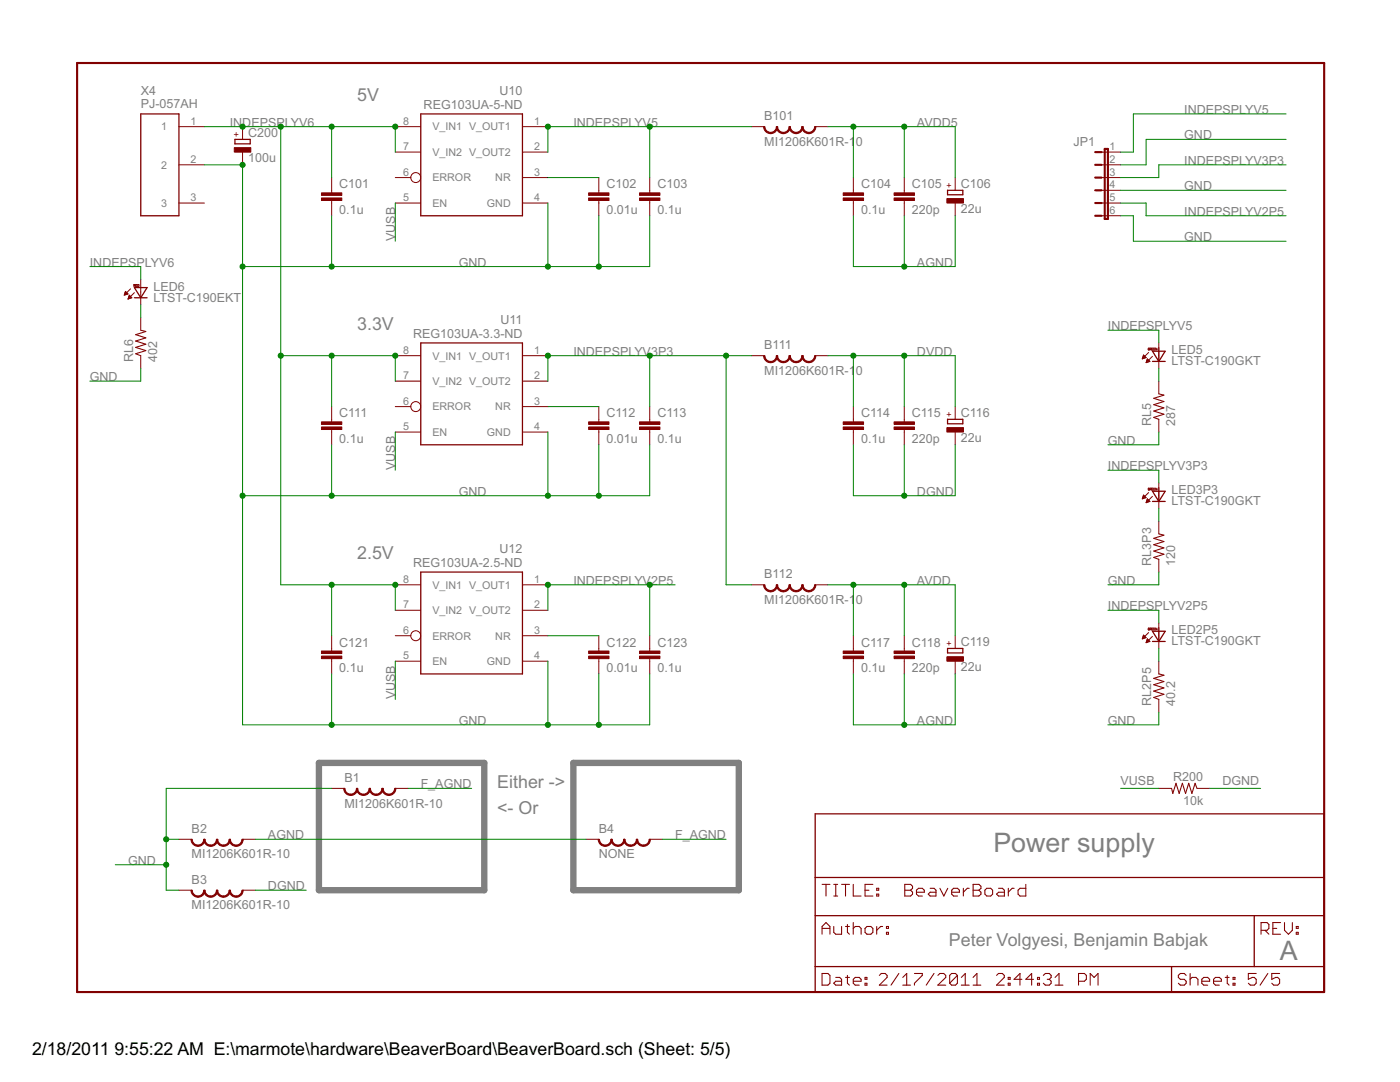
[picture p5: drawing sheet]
<svg xmlns="http://www.w3.org/2000/svg" width="279mm" height="216mm" viewBox="0 0 279 216" stroke-linecap="round" stroke-linejoin="round" font-family="sans-serif">
<defs><g id="words">
<g font-size="6" fill="#808080">
<text x="198.2" y="170">Power supply</text>
<text x="255.4" y="191.6">A</text>
</g>
<g font-size="4" fill="#808080">
<text x="71.3" y="20.2">5V</text>
<text x="71.3" y="65.9">3.3V</text>
<text x="71.3" y="111.6">2.5V</text>
<text x="99.2" y="157.3">Either -&gt;</text>
<text x="99.2" y="162.4">&lt;- Or</text>
<text x="189.4" y="188.8">Peter Volgyesi, Benjamin Babjak</text>
</g>
<g font-size="4">
<text x="6.4" y="210.6">2/18/2011</text>
<text x="22.8" y="210.6">9:55:22 AM E:\marmote\hardware\BeaverBoard\BeaverBoard.sch (Sheet: 5/5)</text>
</g>
<g font-size="2.8" fill="#808080">
<text x="28.1" y="21.5">PJ-057AH</text>
<text x="28.1" y="18.9">X4</text>
<text x="84.5" y="21.7">REG103UA-5-ND</text>
<text x="99.7" y="18.9">U10</text>
<text x="152.5" y="24">B101</text>
<text x="236.3" y="22.7">INDEPSPLYV5</text>
<text x="45.9" y="25.3">INDEPSPLYV6</text>
<text x="49.5" y="27.3">C200</text>
<text x="114.4" y="25.3">INDEPSPLYV5</text>
<text x="152.5" y="29.1">MI1206K601R-1</text>
<text x="170.8" y="29.1">0</text>
<text x="183" y="25.3">AVDD5</text>
<text x="214.2" y="29.1">JP1</text>
<text x="236.3" y="27.8">GND</text>
<text x="49.5" y="32.4">100u</text>
<text x="236.3" y="32.9">INDEPSPLYV3P3</text>
<text x="67.7" y="37.6">C101</text>
<text x="121" y="37.6">C102</text>
<text x="131.2" y="37.6">C103</text>
<text x="171.8" y="37.6">C104</text>
<text x="182" y="37.6">C105</text>
<text x="191.8" y="37.5">C106</text>
<text x="236.3" y="38">GND</text>
<text x="67.7" y="42.7">0.1u</text>
<text x="121" y="42.7">0.01u</text>
<text x="131.2" y="42.7">0.1u</text>
<text x="171.8" y="42.7">0.1u</text>
<text x="182" y="42.7">220p</text>
<text x="191.8" y="42.6">22u</text>
<text x="236.3" y="43">INDEPSPLYV2P5</text>
<text x="17.9" y="53.2">INDEPSP</text>
<text x="28.9" y="53.2">LYV6</text>
<text x="78.9" y="48.1" transform="rotate(-90 78.9 48.1)">VUSB</text>
<text x="91.6" y="53.2">GND</text>
<text x="183" y="53.2">AGND</text>
<text x="236.3" y="48.1">GND</text>
<text x="30.6" y="58">LED6</text>
<text x="30.6" y="60.2">LTST-C190EKT</text>
<text x="99.9" y="64.6">U11</text>
<text x="221.1" y="65.9">INDEPSP</text>
<text x="232.1" y="65.9">LYV5</text>
<text x="82.5" y="67.4">REG103UA-3.3-ND</text>
<text x="114.4" y="71">INDEPSPLYV</text>
<text x="129.9" y="71">3P3</text>
<text x="152.5" y="69.7">B111</text>
<text x="183" y="71">DVDD</text>
<text x="233.8" y="70.7">LED5</text>
<text x="17.9" y="76.1">GND</text>
<text x="26.6" y="72.2" transform="rotate(-90 26.6 72.2)">RL6</text>
<text x="31.4" y="72.2" transform="rotate(-90 31.4 72.2)">402</text>
<text x="152.5" y="74.8">MI1206K601R-1</text>
<text x="170.8" y="74.8">0</text>
<text x="233.8" y="72.9">LTST-C190GKT</text>
<text x="67.7" y="83.3">C111</text>
<text x="121" y="83.3">C112</text>
<text x="131.2" y="83.3">C113</text>
<text x="171.8" y="83.3">C114</text>
<text x="182" y="83.3">C115</text>
<text x="191.8" y="83.2">C116</text>
<text x="67.7" y="88.4">0.1u</text>
<text x="121" y="88.4">0.01u</text>
<text x="131.2" y="88.4">0.1u</text>
<text x="171.8" y="88.4">0.1u</text>
<text x="182" y="88.4">220p</text>
<text x="191.8" y="88.3">22u</text>
<text x="221.1" y="88.8">GND</text>
<text x="229.8" y="84.9" transform="rotate(-90 229.8 84.9)">RL5</text>
<text x="234.6" y="84.9" transform="rotate(-90 234.6 84.9)">287</text>
<text x="78.9" y="93.8" transform="rotate(-90 78.9 93.8)">VUSB</text>
<text x="221.1" y="93.8">INDEPSP</text>
<text x="232.1" y="93.8">LYV3P3</text>
<text x="91.6" y="98.9">GND</text>
<text x="183" y="98.9">DGND</text>
<text x="233.8" y="100.8">LTST-C190GKT</text>
<text x="233.8" y="98.7">LED3P3</text>
<text x="82.5" y="113.1">REG103UA-2.5-ND</text>
<text x="99.7" y="110.3">U12</text>
<text x="229.8" y="112.9" transform="rotate(-90 229.8 112.9)">RL3P3</text>
<text x="234.6" y="112.9" transform="rotate(-90 234.6 112.9)">120</text>
<text x="114.4" y="116.7">INDEPSPLYV2P5</text>
<text x="152.5" y="115.4">B112</text>
<text x="183" y="116.7">AVDD</text>
<text x="221.1" y="116.7">GND</text>
<text x="152.5" y="120.5">MI1206K601R-1</text>
<text x="170.8" y="120.5">0</text>
<text x="221.1" y="121.8">INDEPSPLYV2P5</text>
<text x="67.7" y="129">C121</text>
<text x="121" y="129">C122</text>
<text x="131.2" y="129">C123</text>
<text x="171.8" y="129">C117</text>
<text x="182" y="129">C118</text>
<text x="191.8" y="128.9">C119</text>
<text x="233.8" y="128.8">LTST-C190GKT</text>
<text x="233.8" y="126.6">LED2P5</text>
<text x="67.7" y="134.1">0.1u</text>
<text x="121" y="134.1">0.01u</text>
<text x="131.2" y="134.1">0.1u</text>
<text x="171.8" y="134.1">0.1u</text>
<text x="182" y="134.1">220p</text>
<text x="191.8" y="134">22u</text>
<text x="78.9" y="139.5" transform="rotate(-90 78.9 139.5)">VUSB</text>
<text x="229.8" y="140.8" transform="rotate(-90 229.8 140.8)">RL2P5</text>
<text x="234.6" y="140.8" transform="rotate(-90 234.6 140.8)">40.2</text>
<text x="91.6" y="144.6">GND</text>
<text x="183" y="144.6">AGND</text>
<text x="221.1" y="144.6">GND</text>
<text x="234.2" y="155.8">R200</text>
<text x="68.7" y="161.1">MI1206K601R-10</text>
<text x="68.7" y="156">B1</text>
<text x="84" y="157.3">F_AGND</text>
<text x="223.6" y="156.6">VUSB</text>
<text x="236.1" y="160.6">10k</text>
<text x="244" y="156.6">DGND</text>
<text x="38.2" y="166.2">B2</text>
<text x="53.5" y="167.5">AGND</text>
<text x="119.5" y="166.2">B4</text>
<text x="134.8" y="167.5">F_AGND</text>
<text x="25.5" y="172.6">GND</text>
<text x="38.2" y="171.3">MI1206K601R-10</text>
<text x="119.5" y="171.3">NONE</text>
<text x="38.2" y="176.4">B3</text>
<text x="53.5" y="177.6">DGND</text>
<text x="38.2" y="181.4">MI1206K601R-10</text>
</g>
<g font-size="2.4" fill="#808080">
<text x="32.2" y="26">1</text>
<text x="38" y="24.9">1</text>
<text x="80.4" y="30">7</text>
<text x="80.4" y="24.9">8</text>
<text x="86.3" y="26">V_IN1 V_OUT1</text>
<text x="106.6" y="24.9">1</text>
<text x="106.6" y="30">2</text>
<text x="221.5" y="30">1</text>
<text x="32.2" y="33.6">2</text>
<text x="38" y="32.5">2</text>
<text x="80.4" y="35.1">6</text>
<text x="86.3" y="31.1">V_IN2 V_OUT2</text>
<text x="106.6" y="35.1">3</text>
<text x="221.5" y="32.5">2</text>
<text x="221.5" y="35.1">3</text>
<text x="32.2" y="41.3">3</text>
<text x="38" y="40.1">3</text>
<text x="80.4" y="40.1">5</text>
<text x="86.3" y="41.3">EN</text>
<text x="86.3" y="36.2">ERROR</text>
<text x="97.2" y="41.3">GND</text>
<text x="98.8" y="36.2">NR</text>
<text x="106.6" y="40.1">4</text>
<text x="221.5" y="37.6">4</text>
<text x="221.5" y="40.1">5</text>
<text x="221.5" y="42.7">6</text>
<text x="80.4" y="70.6">8</text>
<text x="86.3" y="71.7">V_IN1 V_OUT1</text>
<text x="106.6" y="70.6">1</text>
<text x="80.4" y="75.7">7</text>
<text x="86.3" y="76.8">V_IN2 V_OUT2</text>
<text x="106.6" y="75.7">2</text>
<text x="80.4" y="80.8">6</text>
<text x="86.3" y="81.9">ERROR</text>
<text x="98.8" y="81.9">NR</text>
<text x="106.6" y="80.8">3</text>
<text x="80.4" y="85.9">5</text>
<text x="86.3" y="87">EN</text>
<text x="97.2" y="87">GND</text>
<text x="106.6" y="85.9">4</text>
<text x="80.4" y="116.3">8</text>
<text x="86.3" y="117.5">V_IN1 V_OUT1</text>
<text x="106.6" y="116.3">1</text>
<text x="80.4" y="121.4">7</text>
<text x="86.3" y="122.5">V_IN2 V_OUT2</text>
<text x="106.6" y="121.4">2</text>
<text x="80.4" y="131.6">5</text>
<text x="80.4" y="126.5">6</text>
<text x="86.3" y="127.6">ERROR</text>
<text x="98.8" y="127.6">NR</text>
<text x="106.6" y="126.5">3</text>
<text x="106.6" y="131.6">4</text>
<text x="86.3" y="132.7">EN</text>
<text x="97.2" y="132.7">GND</text>
</g>
<g font-size="2" fill="#800000">
<text x="47.8" y="27.4" transform="rotate(-90 47.8 27.4)">+</text>
<text x="190" y="37.6" transform="rotate(-90 190 37.6)">+</text>
<text x="190" y="83.3" transform="rotate(-90 190 83.3)">+</text>
<text x="190" y="129" transform="rotate(-90 190 129)">+</text>
</g>
</g></defs>
<g fill="#808080" stroke="#808080" stroke-width="1.3">
<path d="M63.6 152.2v25.4z"/>
<path d="M63.6 177.6h33z"/>
<path d="M96.6 152.2v25.4z"/>
<path d="M63.6 152.2h33z"/>
<path d="M114.4 152.2v25.4z"/>
<path d="M114.4 177.6h33z"/>
<path d="M147.4 152.2v25.4z"/>
<path d="M114.4 152.2h33z"/>
</g>
<g fill="#800000" stroke="#800000" stroke-width=".42">
<path d="M15.4 12.6h248.9z"/>
<path d="M264.3 12.6v185.4z"/>
<path d="M15.4 12.6v185.4z"/>
<path d="M15.4 198h248.9z"/>
<path d="M218.6 35.4h1.2z"/>
<path d="M218.6 32.9h1.2z"/>
<path d="M218.6 30.4h1.2z"/>
<path d="M221.1 29.7v14z"/>
<path d="M220.5 43.7h.6z"/>
<path d="M220.5 29.7v14z"/>
<path d="M220.5 29.7h.6z"/>
<path d="M218.6 38h1.2z"/>
<path d="M218.6 40.5h1.2z"/>
<path d="M218.6 43.1h1.2z"/>
</g>
<g fill="#800000" stroke="#800000" stroke-width=".25">
<path d="M162.7 198h71.1z"/>
<path d="M250.3 182.7h14z"/>
<path d="M162.7 192.9v5.1z"/>
<path d="M162.7 192.9h71.1z"/>
<path d="M162.7 182.7v10.2z"/>
<path d="M264.3 182.7v10.2z"/>
<path d="M233.8 192.9v5.1z"/>
<path d="M233.8 192.9h16.5z"/>
<path d="M233.8 198h30.5z"/>
<path d="M250.3 182.7v10.2z"/>
<path d="M162.7 182.7h87.6z"/>
<path d="M250.3 192.9h14z"/>
<path d="M264.3 192.9v5.1z"/>
<path d="M162.7 175.1v7.6z"/>
<path d="M162.7 162.4h101.6z"/>
<path d="M264.3 162.4v12.7z"/>
<path d="M162.7 175.1h101.6z"/>
<path d="M162.7 162.4v12.7z"/>
<path d="M264.3 175.1v7.6z"/>
<path d="M189.1 130.3h3.1z"/>
<path d="M192.2 129.4v.9z"/>
<path d="M189.1 129.4v.9z"/>
<path d="M189.1 129.4h3.1z"/>
<path d="M189.1 38.9h3.1z"/>
<path d="M192.2 38v.9z"/>
<path d="M189.1 38v.9z"/>
<path d="M189.1 38h3.1z"/>
<path d="M35.7 22.7v20.4z"/>
<path d="M28.1 22.7h7.6z"/>
<path d="M28.1 22.7v20.4z"/>
<path d="M28.1 43.1h7.6z"/>
<path d="M46.9 28.7h3z"/>
<path d="M49.9 27.8v.9z"/>
<path d="M46.9 27.8v.9z"/>
<path d="M46.9 27.8h3z"/>
<path d="M84 22.7h20.3z"/>
<path d="M84 22.7v20.4z"/>
<path d="M84 43.1h20.3z"/>
<path d="M104.3 22.7v20.4z"/>
<path d="M84 114.2h20.3z"/>
<path d="M84 114.2v20.3z"/>
<path d="M84 134.5h20.3z"/>
<path d="M104.3 114.2v20.3z"/>
<path d="M84 68.4h20.3z"/>
<path d="M84 68.4v20.4z"/>
<path d="M84 88.8h20.3z"/>
<path d="M104.3 68.4v20.4z"/>
<path d="M189.1 84.6h3.1z"/>
<path d="M192.2 83.7v.9z"/>
<path d="M189.1 83.7v.9z"/>
<path d="M189.1 83.7h3.1z"/>
<path d="M232.5 126l-1.2 2z"/>
<path d="M230 126l1.3 2z"/>
<path d="M231.3 128h1.2z"/>
<path d="M230 128h1.3z"/>
<path d="M230 126h2.5z"/>
<path d="M232.5 98l-1.2 2.1z"/>
<path d="M230 98l1.3 2.1z"/>
<path d="M231.3 100.1h1.2z"/>
<path d="M230 100.1h1.3z"/>
<path d="M230 98h2.5z"/>
<path d="M232.5 70.1l-1.2 2z"/>
<path d="M230 70.1l1.3 2z"/>
<path d="M231.3 72.1h1.2z"/>
<path d="M230 72.1h1.3z"/>
<path d="M230 70.1h2.5z"/>
<path d="M29.4 57.4l-1.3 2z"/>
<path d="M26.8 57.4l1.3 2z"/>
<path d="M28.1 59.4h1.3z"/>
<path d="M26.8 59.4h1.3z"/>
<path d="M26.8 57.4h2.6z"/>
</g>
<g fill="#800000" stroke="#800000" stroke-width=".21">
<path d="M164.1 194.2v2.4z"/>
<path d="M164.1 196.6h1.1z"/>
<path d="M165.2 196.6l.4-.4z"/>
<path d="M165.6 194.6v1.6z"/>
<path d="M165.2 194.2l.4 .4z"/>
<path d="M164.1 194.2h1.1z"/>
<path d="M166.8 195h.8z"/>
<path d="M167.6 195l.4 .4z"/>
<path d="M168 195.4v1.2z"/>
<path d="M166.8 196.6h1.2z"/>
<path d="M166.4 196.2l.4 .4z"/>
<path d="M166.4 196.2l.4-.4z"/>
<path d="M166.8 195.8h1.2z"/>
<path d="M169.1 194.6v1.6z"/>
<path d="M169.1 196.2l.4 .4z"/>
<path d="M168.7 195h.8z"/>
<path d="M170.7 196.6h.8z"/>
<path d="M170.3 196.2l.4 .4z"/>
<path d="M170.3 195.4v.8z"/>
<path d="M170.3 195.4l.4-.4z"/>
<path d="M170.7 195h.8z"/>
<path d="M171.5 195l.4 .4z"/>
<path d="M171.9 195.4v.4z"/>
<path d="M170.3 195.8h1.6z"/>
<path d="M172.6 195h.4z"/>
<path d="M173 195v.4z"/>
<path d="M172.6 195.4h.4z"/>
<path d="M172.6 195v.4z"/>
<path d="M172.6 196.2h.4z"/>
<path d="M173 196.2v.4z"/>
<path d="M172.6 196.6h.4z"/>
<path d="M172.6 196.2v.4z"/>
<path d="M175.5 196.6h1.5z"/>
<path d="M175.5 196.6l1.5-1.6z"/>
<path d="M177 194.6v.4z"/>
<path d="M176.7 194.2l.3 .4z"/>
<path d="M175.9 194.2h.8z"/>
<path d="M175.9 194.2l-.4 .4z"/>
<path d="M179.4 194.2l-1.6 2.4z"/>
<path d="M180.2 195l.8-.8z"/>
<path d="M181 194.2v2.4z"/>
<path d="M180.2 196.6h1.5z"/>
<path d="M182.5 194.2h1.6z"/>
<path d="M184.1 194.2v.4z"/>
<path d="M184.1 194.6l-1.6 1.6z"/>
<path d="M182.5 196.2v.4z"/>
<path d="M186.4 194.2l-1.6 2.4z"/>
<path d="M187.2 196.6h1.5z"/>
<path d="M187.2 196.6l1.5-1.6z"/>
<path d="M188.7 194.6v.4z"/>
<path d="M188.3 194.2l.4 .4z"/>
<path d="M187.6 194.2h.7z"/>
<path d="M187.2 194.6l.4-.4z"/>
<path d="M189.5 194.6v1.6z"/>
<path d="M189.9 194.2l-.4 .4z"/>
<path d="M189.9 194.2h.8z"/>
<path d="M190.7 194.2l.4 .4z"/>
<path d="M191.1 194.6v1.6z"/>
<path d="M191.1 196.2l-.4 .4z"/>
<path d="M189.9 196.6h.8z"/>
<path d="M189.5 196.2l.4 .4z"/>
<path d="M191.1 194.6l-1.6 1.6z"/>
<path d="M191.9 195l.7-.8z"/>
<path d="M192.6 194.2v2.4z"/>
<path d="M191.9 196.6h1.5z"/>
<path d="M195 194.2l-.8 .8z"/>
<path d="M195 194.2v2.4z"/>
<path d="M194.2 196.6h1.5z"/>
<path d="M198.9 196.6h1.5z"/>
<path d="M198.9 196.6l1.5-1.6z"/>
<path d="M200.4 194.6v.4z"/>
<path d="M200 194.2l.4 .4z"/>
<path d="M199.3 194.2h.7z"/>
<path d="M199.3 194.2l-.4 .4z"/>
<path d="M201.2 195h.4z"/>
<path d="M201.6 195v.4z"/>
<path d="M201.2 195.4h.4z"/>
<path d="M201.2 195v.4z"/>
<path d="M201.2 196.2h.4z"/>
<path d="M201.6 196.2v.4z"/>
<path d="M201.2 196.6h.4z"/>
<path d="M201.2 196.2v.4z"/>
<path d="M203.6 194.2v2.4z"/>
<path d="M202.4 195.4l1.2-1.2z"/>
<path d="M202.4 195.4h1.5z"/>
<path d="M205.9 194.2v2.4z"/>
<path d="M205.9 194.2l-1.2 1.2z"/>
<path d="M204.7 195.4h1.6z"/>
<path d="M207.1 195h.4z"/>
<path d="M207.5 195v.4z"/>
<path d="M207.1 195.4h.4z"/>
<path d="M207.1 195v.4z"/>
<path d="M207.1 196.2h.4z"/>
<path d="M207.5 196.2v.4z"/>
<path d="M207.1 196.6h.4z"/>
<path d="M207.1 196.2v.4z"/>
<path d="M208.2 194.6l.4-.4z"/>
<path d="M208.6 194.2h.8z"/>
<path d="M209.4 194.2l.4 .4z"/>
<path d="M209.8 194.6v.4z"/>
<path d="M209.8 195l-.4 .4z"/>
<path d="M209 195.4h.4z"/>
<path d="M209.4 195.4l.4 .4z"/>
<path d="M209.8 195.8v.4z"/>
<path d="M209.8 196.2l-.4 .4z"/>
<path d="M208.6 196.6h.8z"/>
<path d="M208.2 196.2l.4 .4z"/>
<path d="M210.6 195l.7-.8z"/>
<path d="M211.3 194.2v2.4z"/>
<path d="M210.6 196.6h1.5z"/>
<path d="M215.2 194.2v2.4z"/>
<path d="M215.2 194.2h1.2z"/>
<path d="M216.4 194.2l.4 .4z"/>
<path d="M216.8 194.6v.8z"/>
<path d="M216.4 195.8l.4-.4z"/>
<path d="M215.2 195.8h1.2z"/>
<path d="M217.6 194.2v2.4z"/>
<path d="M217.6 194.2l.8 .8z"/>
<path d="M218.4 195l.7-.8z"/>
<path d="M219.1 194.2v2.4z"/>
<path d="M236.3 194.2l.4 .4z"/>
<path d="M235.6 194.2h.7z"/>
<path d="M235.2 194.6l.4-.4z"/>
<path d="M235.2 194.6v.4z"/>
<path d="M235.2 195l.4 .4z"/>
<path d="M235.6 195.4h.7z"/>
<path d="M236.3 195.4l.4 .4z"/>
<path d="M236.7 195.8v.4z"/>
<path d="M236.7 196.2l-.4 .4z"/>
<path d="M235.6 196.6h.7z"/>
<path d="M235.2 196.2l.4 .4z"/>
<path d="M237.5 194.2v2.4z"/>
<path d="M237.5 195.4l.4-.4z"/>
<path d="M237.9 195h.8z"/>
<path d="M238.7 195l.4 .4z"/>
<path d="M239.1 195.4v1.2z"/>
<path d="M240.2 196.6h.8z"/>
<path d="M239.8 196.2l.4 .4z"/>
<path d="M239.8 195.4v.8z"/>
<path d="M239.8 195.4l.4-.4z"/>
<path d="M240.2 195h.8z"/>
<path d="M241 195l.4 .4z"/>
<path d="M241.4 195.4v.4z"/>
<path d="M239.8 195.8h1.6z"/>
<path d="M242.6 196.6h.8z"/>
<path d="M242.2 196.2l.4 .4z"/>
<path d="M242.2 195.4v.8z"/>
<path d="M242.2 195.4l.4-.4z"/>
<path d="M242.6 195h.8z"/>
<path d="M243.4 195l.4 .4z"/>
<path d="M243.8 195.4v.4z"/>
<path d="M242.2 195.8h1.6z"/>
<path d="M244.9 194.6v1.6z"/>
<path d="M244.9 196.2l.4 .4z"/>
<path d="M244.5 195h.8z"/>
<path d="M246.1 195h.4z"/>
<path d="M246.5 195v.4z"/>
<path d="M246.1 195.4h.4z"/>
<path d="M246.1 195v.4z"/>
<path d="M246.1 196.2h.4z"/>
<path d="M246.5 196.2v.4z"/>
<path d="M246.1 196.6h.4z"/>
<path d="M246.1 196.2v.4z"/>
<path d="M249.1 194.2h1.6z"/>
<path d="M249.1 194.2v1.2z"/>
<path d="M249.1 195.4l.8-.4z"/>
<path d="M249.9 195h.4z"/>
<path d="M250.3 195l.4 .4z"/>
<path d="M250.7 195.4v.8z"/>
<path d="M250.7 196.2l-.4 .4z"/>
<path d="M249.5 196.6h.8z"/>
<path d="M249.1 196.2l.4 .4z"/>
<path d="M253 194.2l-1.5 2.4z"/>
<path d="M253.8 194.2h1.6z"/>
<path d="M253.8 194.2v1.2z"/>
<path d="M253.8 195.4l.8-.4z"/>
<path d="M254.6 195h.4z"/>
<path d="M255 195l.4 .4z"/>
<path d="M255.4 195.4v.8z"/>
<path d="M255.4 196.2l-.4 .4z"/>
<path d="M254.2 196.6h.8z"/>
<path d="M253.8 196.2l.4 .4z"/>
<path d="M251.7 184.1v2.3z"/>
<path d="M251.7 184.1h1.2z"/>
<path d="M252.9 184.1l.3 .4z"/>
<path d="M253.2 184.5v.8z"/>
<path d="M252.9 185.6l.3-.3z"/>
<path d="M251.7 185.6h1.2z"/>
<path d="M252.5 185.6l.7 .8z"/>
<path d="M254 184.1h1.6z"/>
<path d="M254 184.1v2.3z"/>
<path d="M254 186.4h1.6z"/>
<path d="M254 185.3h.8z"/>
<path d="M256.3 184.1v1.5z"/>
<path d="M256.3 185.6l.8 .8z"/>
<path d="M257.1 186.4l.8-.8z"/>
<path d="M257.9 184.1v1.5z"/>
<path d="M258.7 184.9h.4z"/>
<path d="M259.1 184.9v.4z"/>
<path d="M258.7 185.3h.4z"/>
<path d="M258.7 184.9v.4z"/>
<path d="M258.7 186h.4z"/>
<path d="M259.1 186v.4z"/>
<path d="M258.7 186.4h.4z"/>
<path d="M258.7 186v.4z"/>
<path d="M164.8 176.5v2.3z"/>
<path d="M164.1 176.5h1.5z"/>
<path d="M166.4 178.8h.8z"/>
<path d="M166.8 176.5v2.3z"/>
<path d="M166.4 176.5h.8z"/>
<path d="M168.7 176.5v2.3z"/>
<path d="M168 176.5h1.5z"/>
<path d="M170.3 176.5v2.3z"/>
<path d="M170.3 178.8h1.6z"/>
<path d="M172.6 176.5h1.6z"/>
<path d="M172.6 176.5v2.3z"/>
<path d="M172.6 178.8h1.6z"/>
<path d="M172.6 177.6h.8z"/>
<path d="M175 177.2h.4z"/>
<path d="M175.4 177.2v.4z"/>
<path d="M175 177.6h.4z"/>
<path d="M175 177.2v.4z"/>
<path d="M175 178.4h.4z"/>
<path d="M175.4 178.4v.4z"/>
<path d="M175 178.8h.4z"/>
<path d="M175 178.4v.4z"/>
<path d="M164.1 184.9v1.5z"/>
<path d="M164.1 184.9l.7-.8z"/>
<path d="M164.8 184.1l.8 .8z"/>
<path d="M165.6 184.9v1.5z"/>
<path d="M164.1 185.3h1.5z"/>
<path d="M166.4 184.9v1.1z"/>
<path d="M166.4 186l.4 .4z"/>
<path d="M166.8 186.4h1.2z"/>
<path d="M168 184.9v1.5z"/>
<path d="M169.1 184.5v1.5z"/>
<path d="M169.1 186l.4 .4z"/>
<path d="M168.7 184.9h.8z"/>
<path d="M170.3 184.1v2.3z"/>
<path d="M170.3 185.3l.4-.4z"/>
<path d="M170.7 184.9h.8z"/>
<path d="M171.5 184.9l.4 .4z"/>
<path d="M171.9 185.3v1.1z"/>
<path d="M173 186.4h.8z"/>
<path d="M173.8 186.4l.4-.4z"/>
<path d="M174.2 185.3v.7z"/>
<path d="M173.8 184.9l.4 .4z"/>
<path d="M173 184.9h.8z"/>
<path d="M173 184.9l-.4 .4z"/>
<path d="M172.6 185.3v.7z"/>
<path d="M172.6 186l.4 .4z"/>
<path d="M175 184.9v1.5z"/>
<path d="M175 185.6l.7-.7z"/>
<path d="M175.7 184.9h.4z"/>
<path d="M176.9 184.9h.4z"/>
<path d="M177.3 184.9v.4z"/>
<path d="M176.9 185.3h.4z"/>
<path d="M176.9 184.9v.4z"/>
<path d="M176.9 186h.4z"/>
<path d="M177.3 186v.4z"/>
<path d="M176.9 186.4h.4z"/>
<path d="M176.9 186v.4z"/>
<path d="M180.6 176.5v2.3z"/>
<path d="M180.6 176.5h1.1z"/>
<path d="M181.7 176.5l.4 .3z"/>
<path d="M182.1 176.8v.4z"/>
<path d="M182.1 177.2l-.4 .4z"/>
<path d="M181.7 177.6l.4 .4z"/>
<path d="M182.1 178v.4z"/>
<path d="M182.1 178.4l-.4 .4z"/>
<path d="M180.6 178.8h1.1z"/>
<path d="M180.6 177.6h1.1z"/>
<path d="M183.3 178.8h.8z"/>
<path d="M182.9 178.4l.4 .4z"/>
<path d="M182.9 177.6v.8z"/>
<path d="M182.9 177.6l.4-.4z"/>
<path d="M183.3 177.2h.8z"/>
<path d="M184.1 177.2l.4 .4z"/>
<path d="M184.5 177.6v.4z"/>
<path d="M182.9 178h1.6z"/>
<path d="M185.6 177.2h.8z"/>
<path d="M186.4 177.2l.4 .4z"/>
<path d="M186.8 177.6v1.2z"/>
<path d="M185.6 178.8h1.2z"/>
<path d="M185.3 178.4l.3 .4z"/>
<path d="M185.3 178.4l.3-.4z"/>
<path d="M185.6 178h1.2z"/>
<path d="M187.6 177.2l.8 1.6z"/>
<path d="M189.1 177.2l-.7 1.6z"/>
<path d="M190.3 178.8h.8z"/>
<path d="M189.9 178.4l.4 .4z"/>
<path d="M189.9 177.6v.8z"/>
<path d="M189.9 177.6l.4-.4z"/>
<path d="M190.3 177.2h.8z"/>
<path d="M191.1 177.2l.4 .4z"/>
<path d="M191.5 177.6v.4z"/>
<path d="M189.9 178h1.6z"/>
<path d="M192.3 177.2v1.6z"/>
<path d="M192.3 178l.7-.8z"/>
<path d="M193 177.2h.4z"/>
<path d="M194.2 176.5v2.3z"/>
<path d="M194.2 176.5h1.2z"/>
<path d="M195.4 176.5l.4 .3z"/>
<path d="M195.8 176.8v.4z"/>
<path d="M195.4 177.6l.4-.4z"/>
<path d="M195.4 177.6l.4 .4z"/>
<path d="M195.8 178v.4z"/>
<path d="M195.4 178.8l.4-.4z"/>
<path d="M194.2 178.8h1.2z"/>
<path d="M194.2 177.6h1.2z"/>
<path d="M196.9 178.8h.8z"/>
<path d="M197.7 178.8l.4-.4z"/>
<path d="M198.1 177.6v.8z"/>
<path d="M197.7 177.2l.4 .4z"/>
<path d="M196.9 177.2h.8z"/>
<path d="M196.9 177.2l-.3 .4z"/>
<path d="M196.6 177.6v.8z"/>
<path d="M196.6 178.4l.3 .4z"/>
<path d="M199.3 177.2h.7z"/>
<path d="M200 177.2l.4 .4z"/>
<path d="M200.4 177.6v1.2z"/>
<path d="M199.3 178.8h1.1z"/>
<path d="M198.9 178.4l.4 .4z"/>
<path d="M198.9 178.4l.4-.4z"/>
<path d="M199.3 178h1.1z"/>
<path d="M201.2 177.2v1.6z"/>
<path d="M202 177.2l-.8 .8z"/>
<path d="M202 177.2h.4z"/>
<path d="M204.7 176.5v2.3z"/>
<path d="M203.6 178.8h1.1z"/>
<path d="M203.2 178.4l.4 .4z"/>
<path d="M203.2 177.6v.8z"/>
<path d="M203.2 177.6l.4-.4z"/>
<path d="M203.6 177.2h1.1z"/>
<path d="M238.5 156.3l.4 1z"/>
<path d="M238.5 156.3l-.6 2z"/>
<path d="M237.2 156.3l.7 2z"/>
<path d="M237.2 156.3l-.6 2z"/>
<path d="M236 156.3l.6 2z"/>
<path d="M236 156.3l-.7 2z"/>
<path d="M234.7 156.3l.6 2z"/>
<path d="M234.7 156.3l-.6 2z"/>
<path d="M233.8 157.3l.3 1z"/>
<path d="M230.3 139.2l1 .4z"/>
<path d="M230.3 139.2l2-.7z"/>
<path d="M230.3 137.9l2 .6z"/>
<path d="M230.3 137.9l2-.6z"/>
<path d="M230.3 136.6l2 .7z"/>
<path d="M230.3 136.6l2-.6z"/>
<path d="M230.3 135.4l2 .6z"/>
<path d="M230.3 135.4l2-.7z"/>
<path d="M231.3 134.5l1 .2z"/>
<path d="M230.3 111.2l1 .4z"/>
<path d="M230.3 111.2l2-.6z"/>
<path d="M230.3 110l2 .6z"/>
<path d="M230.3 110l2-.7z"/>
<path d="M230.3 108.7l2 .6z"/>
<path d="M230.3 108.7l2-.6z"/>
<path d="M230.3 107.4l2 .7z"/>
<path d="M230.3 107.4l2-.6z"/>
<path d="M231.3 106.5l1 .3z"/>
<path d="M230.3 83.3l1 .4z"/>
<path d="M230.3 83.3l2-.6z"/>
<path d="M230.3 82l2 .7z"/>
<path d="M230.3 82l2-.6z"/>
<path d="M230.3 80.8l2 .6z"/>
<path d="M230.3 80.8l2-.7z"/>
<path d="M230.3 79.5l2 .6z"/>
<path d="M230.3 79.5l2-.7z"/>
<path d="M231.3 78.6l1 .2z"/>
<path d="M27.1 70.6l1 .4z"/>
<path d="M27.1 70.6l2-.6z"/>
<path d="M27.1 69.3l2 .7z"/>
<path d="M27.1 69.3l2-.6z"/>
<path d="M27.1 68.1l2 .6z"/>
<path d="M27.1 68.1l2-.7z"/>
<path d="M27.1 66.8l2 .6z"/>
<path d="M27.1 66.8l2-.7z"/>
<path d="M28.1 65.9l1 .2z"/>
</g>
<g fill="#800000" stroke="#800000" stroke-width=".2">
<path d="M190.6 131.9v2.6z"/>
<path d="M190.6 126.9v2.5z"/>
<path d="M180.5 126.9v2.5z"/>
<path d="M180.5 131.9v2.6z"/>
<path d="M180.5 129.4v.5z"/>
<path d="M180.5 131.4v.5z"/>
<path d="M170.3 126.9v2.5z"/>
<path d="M170.3 131.9v2.6z"/>
<path d="M170.3 129.4v.5z"/>
<path d="M170.3 131.4v.5z"/>
<path d="M180.5 81.1v2.6z"/>
<path d="M180.5 86.2v2.6z"/>
<path d="M180.5 83.7v.5z"/>
<path d="M180.5 85.7v.5z"/>
<path d="M170.3 81.1v2.6z"/>
<path d="M170.3 86.2v2.6z"/>
<path d="M170.3 83.7v.5z"/>
<path d="M170.3 85.7v.5z"/>
<path d="M150 116.7h2.5z"/>
<path d="M162.7 116.7h2.5z"/>
<path d="M150 71h2.5z"/>
<path d="M162.7 71h2.5z"/>
<path d="M190.6 40.5v2.6z"/>
<path d="M190.6 35.4v2.6z"/>
<path d="M180.5 35.4v2.6z"/>
<path d="M180.5 40.5v2.6z"/>
<path d="M180.5 38v.5z"/>
<path d="M180.5 40v.5z"/>
<path d="M170.3 35.4v2.6z"/>
<path d="M170.3 40.5v2.6z"/>
<path d="M170.3 38v.5z"/>
<path d="M170.3 40v.5z"/>
<path d="M150 25.3h2.5z"/>
<path d="M162.7 25.3h2.5z"/>
<path d="M35.7 25.3h5.1z"/>
<path d="M35.7 32.9h5.1z"/>
<path d="M35.7 40.5h5.1z"/>
<path d="M48.4 30.4v2.5z"/>
<path d="M48.4 25.3v2.5z"/>
<path d="M117 167.5h2.5z"/>
<path d="M129.7 167.5h2.5z"/>
<path d="M231.3 157.3h2.5z"/>
<path d="M238.9 157.3h2.5z"/>
<path d="M104.3 25.3h5z"/>
<path d="M104.3 30.4h5z"/>
<path d="M104.3 35.4h5z"/>
<path d="M104.3 40.5h5z"/>
<path d="M78.9 40.5h5.1z"/>
<path d="M78.9 35.4h3.1z"/>
<path d="M78.9 30.4h5.1z"/>
<path d="M78.9 25.3h5.1z"/>
<path d="M104.3 116.7h5z"/>
<path d="M104.3 121.8h5z"/>
<path d="M104.3 126.9h5z"/>
<path d="M104.3 131.9h5z"/>
<path d="M78.9 131.9h5.1z"/>
<path d="M78.9 126.9h3.1z"/>
<path d="M78.9 121.8h5.1z"/>
<path d="M78.9 116.7h5.1z"/>
<path d="M104.3 71h5z"/>
<path d="M104.3 76.1h5z"/>
<path d="M104.3 81.1h5z"/>
<path d="M104.3 86.2h5z"/>
<path d="M78.9 86.2h5.1z"/>
<path d="M78.9 81.1h3.1z"/>
<path d="M78.9 76.1h5.1z"/>
<path d="M78.9 71h5.1z"/>
<path d="M129.7 35.4v2.6z"/>
<path d="M129.7 40.5v2.6z"/>
<path d="M129.7 38v.5z"/>
<path d="M129.7 40v.5z"/>
<path d="M66.2 35.4v2.6z"/>
<path d="M66.2 40.5v2.6z"/>
<path d="M66.2 38v.5z"/>
<path d="M66.2 40v.5z"/>
<path d="M129.7 81.1v2.6z"/>
<path d="M129.7 86.2v2.6z"/>
<path d="M129.7 83.7v.5z"/>
<path d="M129.7 85.7v.5z"/>
<path d="M66.2 81.1v2.6z"/>
<path d="M66.2 86.2v2.6z"/>
<path d="M66.2 83.7v.5z"/>
<path d="M66.2 85.7v.5z"/>
<path d="M129.7 126.9v2.5z"/>
<path d="M129.7 131.9v2.6z"/>
<path d="M129.7 129.4v.5z"/>
<path d="M129.7 131.4v.5z"/>
<path d="M66.2 126.9v2.5z"/>
<path d="M66.2 131.9v2.6z"/>
<path d="M66.2 129.4v.5z"/>
<path d="M66.2 131.4v.5z"/>
<path d="M119.5 35.4v2.6z"/>
<path d="M119.5 40.5v2.6z"/>
<path d="M119.5 38v.5z"/>
<path d="M119.5 40v.5z"/>
<path d="M119.5 81.1v2.6z"/>
<path d="M119.5 86.2v2.6z"/>
<path d="M119.5 83.7v.5z"/>
<path d="M119.5 85.7v.5z"/>
<path d="M119.5 126.9v2.5z"/>
<path d="M119.5 131.9v2.6z"/>
<path d="M119.5 129.4v.5z"/>
<path d="M119.5 131.4v.5z"/>
<path d="M190.6 86.2v2.6z"/>
<path d="M190.6 81.1v2.6z"/>
<path d="M35.7 177.6h2.5z"/>
<path d="M48.4 177.6h2.5z"/>
<path d="M35.7 167.5h2.5z"/>
<path d="M48.4 167.5h2.5z"/>
<path d="M66.2 157.3h2.5z"/>
<path d="M78.9 157.3h2.5z"/>
<path d="M231.3 126.9v2.5z"/>
<path d="M229.2 126.2l-.9 .9z"/>
<path d="M228.2 126.7l-.2 .8z"/>
<path d="M228 127.5l.7-.3z"/>
<path d="M228.2 126.7l.5 .5z"/>
<path d="M228 127.4h.2z"/>
<path d="M228 127.3h.5z"/>
<path d="M228.1 127.2h.6z"/>
<path d="M228.1 127.1h.4z"/>
<path d="M228.1 126.9h.3z"/>
<path d="M228.2 126.8h.1z"/>
<path d="M230 127l-.9 .9z"/>
<path d="M229 127.5l-.3 .7z"/>
<path d="M228.7 128.2l.8-.2z"/>
<path d="M229 127.5l.5 .5z"/>
<path d="M228.7 128.1h.3z"/>
<path d="M228.8 128h.6z"/>
<path d="M228.8 127.9h.6z"/>
<path d="M228.9 127.8h.4z"/>
<path d="M228.9 127.7h.3z"/>
<path d="M231.3 125.2v2.5z"/>
<path d="M231.3 124.3v2.6z"/>
<path d="M229.2 125.3h.1z"/>
<path d="M229.2 125.4v.2z"/>
<path d="M229.2 125.7h.1z"/>
<path d="M229.4 125.5v.1z"/>
<path d="M229.3 125.5h.1z"/>
<path d="M229.5 125.3v.4z"/>
<path d="M229.5 125.3h.2z"/>
<path d="M229.8 125.4v.1z"/>
<path d="M229.5 125.6h.2z"/>
<path d="M229.7 125.6l.1 .1z"/>
<path d="M229.9 125.3h.2z"/>
<path d="M229.9 125.3v.4z"/>
<path d="M229.9 125.7h.2z"/>
<path d="M229.9 125.5h.1z"/>
<path d="M230.3 125.3h.2z"/>
<path d="M230.3 125.3v.4z"/>
<path d="M230.3 125.7h.2z"/>
<path d="M230.3 125.5h.1z"/>
<path d="M230.7 125.3v.4z"/>
<path d="M230.7 125.3l.2 .4z"/>
<path d="M230.9 125.3v.4z"/>
<path d="M231.3 131.9v2.6z"/>
<path d="M231.3 139.6v2.5z"/>
<path d="M231.3 98.9v2.6z"/>
<path d="M229.2 98.3l-.9 .9z"/>
<path d="M228.2 98.8l-.2 .7z"/>
<path d="M228 99.5l.7-.2z"/>
<path d="M228.2 98.8l.5 .5z"/>
<path d="M228 99.4h.3z"/>
<path d="M228 99.3h.6z"/>
<path d="M228.1 99.2h.5z"/>
<path d="M228.1 99.1h.4z"/>
<path d="M228.2 99h.2z"/>
<path d="M230 99l-.9 .9z"/>
<path d="M229 99.5l-.3 .8z"/>
<path d="M228.7 100.3l.8-.2z"/>
<path d="M229 99.5l.5 .6z"/>
<path d="M228.8 100.2h.4z"/>
<path d="M228.8 100.1h.7z"/>
<path d="M228.9 99.9h.4z"/>
<path d="M228.9 99.8h.3z"/>
<path d="M228.9 99.7h.2z"/>
<path d="M231.3 97.3v2.5z"/>
<path d="M231.3 96.4v2.5z"/>
<path d="M229.2 97.4h.1z"/>
<path d="M229.2 97.5v.2z"/>
<path d="M229.2 97.8h.1z"/>
<path d="M229.4 97.6v.1z"/>
<path d="M229.3 97.6h.1z"/>
<path d="M229.5 97.4v.4z"/>
<path d="M229.5 97.4h.2z"/>
<path d="M229.8 97.5v.1z"/>
<path d="M229.5 97.7h.2z"/>
<path d="M229.7 97.7l.1 .1z"/>
<path d="M229.9 97.4h.2z"/>
<path d="M229.9 97.4v.4z"/>
<path d="M229.9 97.8h.2z"/>
<path d="M229.9 97.6h.1z"/>
<path d="M230.3 97.4h.2z"/>
<path d="M230.3 97.4v.4z"/>
<path d="M230.3 97.8h.2z"/>
<path d="M230.3 97.6h.1z"/>
<path d="M230.7 97.4v.4z"/>
<path d="M230.7 97.4l.2 .4z"/>
<path d="M230.9 97.4v.4z"/>
<path d="M231.3 104v2.5z"/>
<path d="M231.3 111.6v2.6z"/>
<path d="M231.3 71v2.5z"/>
<path d="M229.2 70.3l-.9 .9z"/>
<path d="M228.2 70.8l-.2 .8z"/>
<path d="M228 71.6l.7-.2z"/>
<path d="M228.2 70.8l.5 .6z"/>
<path d="M228 71.5h.4z"/>
<path d="M228 71.4h.7z"/>
<path d="M228.1 71.2h.5z"/>
<path d="M228.1 71.1h.4z"/>
<path d="M228.2 71h.1z"/>
<path d="M230 71.1l-.9 .9z"/>
<path d="M229 71.6l-.3 .8z"/>
<path d="M228.7 72.4l.8-.3z"/>
<path d="M229 71.6l.5 .5z"/>
<path d="M228.7 72.3h.2z"/>
<path d="M228.8 72.2h.5z"/>
<path d="M228.8 72.1h.6z"/>
<path d="M228.9 71.9h.4z"/>
<path d="M228.9 71.8h.3z"/>
<path d="M228.9 71.7h.2z"/>
<path d="M231.3 69.3v2.6z"/>
<path d="M231.3 68.4v2.6z"/>
<path d="M229.2 69.5h.1z"/>
<path d="M229.2 69.5v.3z"/>
<path d="M229.2 69.8h.1z"/>
<path d="M229.4 69.7v.1z"/>
<path d="M229.3 69.7h.1z"/>
<path d="M229.5 69.5v.3z"/>
<path d="M229.5 69.5h.2z"/>
<path d="M229.8 69.5v.2z"/>
<path d="M229.5 69.7h.2z"/>
<path d="M229.7 69.7l.1 .1z"/>
<path d="M229.9 69.5h.2z"/>
<path d="M229.9 69.5v.3z"/>
<path d="M229.9 69.8h.2z"/>
<path d="M229.9 69.7h.1z"/>
<path d="M230.3 69.5h.2z"/>
<path d="M230.3 69.5v.3z"/>
<path d="M230.3 69.8h.2z"/>
<path d="M230.3 69.7h.1z"/>
<path d="M230.7 69.5v.3z"/>
<path d="M230.7 69.5l.2 .3z"/>
<path d="M230.9 69.5v.3z"/>
<path d="M231.3 76.1v2.5z"/>
<path d="M231.3 83.7v2.5z"/>
<path d="M28.1 63.4v2.5z"/>
<path d="M28.1 71v2.5z"/>
<path d="M28.1 58.3v2.5z"/>
<path d="M28.1 55.7v2.6z"/>
<path d="M26.1 57.6l-.9 .9z"/>
<path d="M25 58.1l-.2 .8z"/>
<path d="M24.8 58.9l.7-.2z"/>
<path d="M25 58.1l.5 .6z"/>
<path d="M24.8 58.8h.3z"/>
<path d="M24.9 58.7h.6z"/>
<path d="M24.9 58.6h.5z"/>
<path d="M24.9 58.4h.4z"/>
<path d="M25 58.3h.2z"/>
<path d="M26.8 58.4l-.9 .9z"/>
<path d="M25.8 58.9l-.3 .8z"/>
<path d="M25.5 59.7l.8-.3z"/>
<path d="M25.8 58.9l.5 .5z"/>
<path d="M25.6 59.5h.4z"/>
<path d="M25.6 59.4h.7z"/>
<path d="M25.7 59.3h.5z"/>
<path d="M25.7 59.2h.4z"/>
<path d="M25.8 59.1h.1z"/>
<path d="M26.7 56.8v.3z"/>
<path d="M26.7 56.8h.2z"/>
<path d="M26.9 56.8h.1z"/>
<path d="M27 56.8v.2z"/>
<path d="M26.9 57h.1z"/>
<path d="M26.7 57h.2z"/>
<path d="M26.8 57l.2 .1z"/>
<path d="M27.1 56.8h.2z"/>
<path d="M27.1 56.8v.3z"/>
<path d="M27.1 57.1h.2z"/>
<path d="M27.1 57h.1z"/>
<path d="M27.5 56.8v.3z"/>
<path d="M27.5 57.1h.2z"/>
<path d="M27.7 56.8v.3z"/>
<path d="M27.5 56.8h.2z"/>
<path d="M221.1 30.4h2.5z"/>
<path d="M221.1 32.9h2.5z"/>
<path d="M221.1 35.4h2.5z"/>
<path d="M219.8 35.4h1.3z"/>
<path d="M219.8 32.9h1.3z"/>
<path d="M219.8 30.4h1.3z"/>
<path d="M221.1 38h2.5z"/>
<path d="M221.1 40.5h2.5z"/>
<path d="M221.1 43.1h2.5z"/>
<path d="M219.8 38h1.3z"/>
<path d="M219.8 40.5h1.3z"/>
<path d="M219.8 43.1h1.3z"/>
<path d="M161.4 117.8l.7-.2 .4-.4 .1-.5h.2a1.37 1.37 0 0 1-1.4 1.4z" fill-rule="evenodd"/>
<path d="M160 116.7h.3l.1 .5 .3 .4 .7 .2v.3a1.37 1.37 0 0 1-1.4-1.4z" fill-rule="evenodd"/>
<path d="M158.9 117.8l.7-.2 .3-.4 .1-.5h.3a1.37 1.37 0 0 1-1.4 1.4z" fill-rule="evenodd"/>
<path d="M157.5 116.7h.2l.1 .5 .4 .4 .7 .2v.3a1.37 1.37 0 0 1-1.4-1.4z" fill-rule="evenodd"/>
<path d="M156.3 117.8l.8-.2 .3-.4 .1-.5h.2a1.37 1.37 0 0 1-1.4 1.4z" fill-rule="evenodd"/>
<path d="M154.9 116.7h.3l.1 .5 .3 .4 .7 .2v.3a1.37 1.37 0 0 1-1.4-1.4z" fill-rule="evenodd"/>
<path d="M153.8 117.8l.7-.2 .3-.4 .1-.5h.3a1.37 1.37 0 0 1-1.4 1.4z" fill-rule="evenodd"/>
<path d="M152.4 116.7h.3l.1 .5 .3 .4 .7 .2v.3a1.37 1.37 0 0 1-1.4-1.4z" fill-rule="evenodd"/>
<path d="M161.4 72.1l.7-.2 .4-.4 .1-.5h.2a1.37 1.37 0 0 1-1.4 1.4z" fill-rule="evenodd"/>
<path d="M160 71h.3l.1 .5 .3 .4 .7 .2v.3a1.37 1.37 0 0 1-1.4-1.4z" fill-rule="evenodd"/>
<path d="M158.9 72.1l.7-.2 .3-.4 .1-.5h.3a1.37 1.37 0 0 1-1.4 1.4z" fill-rule="evenodd"/>
<path d="M157.5 71h.2l.1 .5 .4 .4 .7 .2v.3a1.37 1.37 0 0 1-1.4-1.4z" fill-rule="evenodd"/>
<path d="M156.3 72.1l.8-.2 .3-.4 .1-.5h.2a1.37 1.37 0 0 1-1.4 1.4z" fill-rule="evenodd"/>
<path d="M154.9 71h.3l.1 .5 .3 .4 .7 .2v.3a1.37 1.37 0 0 1-1.4-1.4z" fill-rule="evenodd"/>
<path d="M153.8 72.1l.7-.2 .3-.4 .1-.5h.3a1.37 1.37 0 0 1-1.4 1.4z" fill-rule="evenodd"/>
<path d="M152.4 71h.3l.1 .5 .3 .4 .7 .2v.3a1.37 1.37 0 0 1-1.4-1.4z" fill-rule="evenodd"/>
<path d="M161.4 26.4l.7-.2 .4-.4 .1-.5h.2a1.37 1.37 0 0 1-1.4 1.4z" fill-rule="evenodd"/>
<path d="M160 25.3h.3l.1 .5 .3 .4 .7 .2v.3a1.37 1.37 0 0 1-1.4-1.4z" fill-rule="evenodd"/>
<path d="M158.9 26.4l.7-.2 .3-.4 .1-.5h.3a1.37 1.37 0 0 1-1.4 1.4z" fill-rule="evenodd"/>
<path d="M157.5 25.3h.2l.1 .5 .4 .4 .7 .2v.3a1.37 1.37 0 0 1-1.4-1.4z" fill-rule="evenodd"/>
<path d="M156.3 26.4l.8-.2 .3-.4 .1-.5h.2a1.37 1.37 0 0 1-1.4 1.4z" fill-rule="evenodd"/>
<path d="M154.9 25.3h.3l.1 .5 .3 .4 .7 .2v.3a1.37 1.37 0 0 1-1.4-1.4z" fill-rule="evenodd"/>
<path d="M153.8 26.4l.7-.2 .3-.4 .1-.5h.3a1.37 1.37 0 0 1-1.4 1.4z" fill-rule="evenodd"/>
<path d="M152.4 25.3h.3l.1 .5 .3 .4 .7 .2v.3a1.37 1.37 0 0 1-1.4-1.4z" fill-rule="evenodd"/>
<path d="M128.4 168.6l.7-.2 .3-.4 .1-.5h.3a1.37 1.37 0 0 1-1.4 1.4z" fill-rule="evenodd"/>
<path d="M127 167.5h.3l.2 .7 .4 .3 .5 .1v.3a1.37 1.37 0 0 1-1.4-1.4z" fill-rule="evenodd"/>
<path d="M125.9 168.6l.7-.2 .3-.4 .1-.5h.3a1.37 1.37 0 0 1-1.4 1.4z" fill-rule="evenodd"/>
<path d="M124.5 167.5h.2l.3 .7 .4 .3 .5 .1v.3a1.37 1.37 0 0 1-1.4-1.4z" fill-rule="evenodd"/>
<path d="M123.3 168.6l.7-.2 .4-.4 .1-.5h.2a1.37 1.37 0 0 1-1.4 1.4z" fill-rule="evenodd"/>
<path d="M121.9 167.5h.3l.2 .7 .4 .3 .5 .1v.3a1.37 1.37 0 0 1-1.4-1.4z" fill-rule="evenodd"/>
<path d="M120.8 168.6l.7-.2 .3-.4 .1-.5h.3a1.37 1.37 0 0 1-1.4 1.4z" fill-rule="evenodd"/>
<path d="M119.4 167.5h.2l.3 .7 .4 .3 .5 .1v.3a1.37 1.37 0 0 1-1.4-1.4z" fill-rule="evenodd"/>
<path d="M47.1 178.8l.7-.3 .4-.4 .1-.5h.2a1.37 1.37 0 0 1-1.4 1.4z" fill-rule="evenodd"/>
<path d="M45.7 177.6h.3l.2 .8 .4 .3 .5 .1v.2a1.37 1.37 0 0 1-1.4-1.4z" fill-rule="evenodd"/>
<path d="M44.6 178.8l.7-.3 .3-.4 .1-.5h.3a1.37 1.37 0 0 1-1.4 1.4z" fill-rule="evenodd"/>
<path d="M43.2 177.6h.3l.2 .8 .4 .3 .5 .1v.2a1.37 1.37 0 0 1-1.4-1.4z" fill-rule="evenodd"/>
<path d="M42.1 178.8l.7-.3 .3-.4 .1-.5h.3a1.37 1.37 0 0 1-1.4 1.4z" fill-rule="evenodd"/>
<path d="M40.7 177.6h.2l.3 .8 .4 .3 .5 .1v.2a1.37 1.37 0 0 1-1.4-1.4z" fill-rule="evenodd"/>
<path d="M39.5 178.8l.7-.3 .3-.4 .2-.5h.2a1.37 1.37 0 0 1-1.4 1.4z" fill-rule="evenodd"/>
<path d="M38.1 177.6h.3l.2 .8 .4 .3 .5 .1v.2a1.37 1.37 0 0 1-1.4-1.4z" fill-rule="evenodd"/>
<path d="M47.1 168.6l.7-.2 .4-.4 .1-.5h.2a1.37 1.37 0 0 1-1.4 1.4z" fill-rule="evenodd"/>
<path d="M45.7 167.5h.3l.2 .7 .4 .3 .5 .1v.3a1.37 1.37 0 0 1-1.4-1.4z" fill-rule="evenodd"/>
<path d="M44.6 168.6l.7-.2 .3-.4 .1-.5h.3a1.37 1.37 0 0 1-1.4 1.4z" fill-rule="evenodd"/>
<path d="M43.2 167.5h.3l.2 .7 .4 .3 .5 .1v.3a1.37 1.37 0 0 1-1.4-1.4z" fill-rule="evenodd"/>
<path d="M42.1 168.6l.7-.2 .3-.4 .1-.5h.3a1.37 1.37 0 0 1-1.4 1.4z" fill-rule="evenodd"/>
<path d="M40.7 167.5h.2l.3 .7 .4 .3 .5 .1v.3a1.37 1.37 0 0 1-1.4-1.4z" fill-rule="evenodd"/>
<path d="M39.5 168.6l.7-.2 .5-.9h.2a1.37 1.37 0 0 1-1.4 1.4z" fill-rule="evenodd"/>
<path d="M38.1 167.5h.3l.2 .7 .4 .3 .5 .1v.3a1.37 1.37 0 0 1-1.4-1.4z" fill-rule="evenodd"/>
<path d="M77.6 158.5l.7-.3 .3-.4 .2-.5h.2a1.37 1.37 0 0 1-1.4 1.4z" fill-rule="evenodd"/>
<path d="M76.2 157.3h.3l.2 .7 .4 .3 .5 .2v.2a1.37 1.37 0 0 1-1.4-1.4z" fill-rule="evenodd"/>
<path d="M75.1 158.5l.7-.3 .3-.4 .1-.5h.3a1.37 1.37 0 0 1-1.4 1.4z" fill-rule="evenodd"/>
<path d="M73.7 157.3h.2l.3 .7 .4 .3 .5 .2v.2a1.37 1.37 0 0 1-1.4-1.4z" fill-rule="evenodd"/>
<path d="M72.5 158.5l.7-.3 .4-.4 .1-.5h.2a1.37 1.37 0 0 1-1.4 1.4z" fill-rule="evenodd"/>
<path d="M71.1 157.3h.3l.2 .7 .4 .3 .5 .2v.2a1.37 1.37 0 0 1-1.4-1.4z" fill-rule="evenodd"/>
<path d="M70 158.5l.7-.3 .3-.4 .1-.5h.3a1.37 1.37 0 0 1-1.4 1.4z" fill-rule="evenodd"/>
<path d="M68.6 157.3h.3l.2 .7 .4 .3 .5 .2v.2a1.37 1.37 0 0 1-1.4-1.4z" fill-rule="evenodd"/>
</g>
<g fill="#800000" stroke="#800000" stroke-width=".2">
<path d="M189 131h3.3v.9h-3.3z"/>
<path d="M178.4 130.9h4.1v.5h-4.1z"/>
<path d="M178.4 129.9h4.1v.5h-4.1z"/>
<path d="M168.3 130.9h4v.5h-4z"/>
<path d="M168.3 129.9h4v.5h-4z"/>
<path d="M178.4 85.2h4.1v.5h-4.1z"/>
<path d="M178.4 84.2h4.1v.5h-4.1z"/>
<path d="M168.3 85.2h4v.5h-4z"/>
<path d="M168.3 84.2h4v.5h-4z"/>
<path d="M189 39.6h3.3v.9h-3.3z"/>
<path d="M178.4 39.5h4.1v.5h-4.1z"/>
<path d="M178.4 38.5h4.1v.5h-4.1z"/>
<path d="M168.3 39.5h4v.5h-4z"/>
<path d="M168.3 38.5h4v.5h-4z"/>
<path d="M46.8 29.5h3.3v.9h-3.3z"/>
<path d="M127.6 39.5h4.1v.5h-4.1z"/>
<path d="M127.6 38.5h4.1v.5h-4.1z"/>
<path d="M64.2 39.5h4v.5h-4z"/>
<path d="M64.2 38.5h4v.5h-4z"/>
<path d="M127.6 85.2h4.1v.5h-4.1z"/>
<path d="M127.6 84.2h4.1v.5h-4.1z"/>
<path d="M64.2 85.2h4v.5h-4z"/>
<path d="M64.2 84.2h4v.5h-4z"/>
<path d="M127.6 130.9h4.1v.5h-4.1z"/>
<path d="M127.6 129.9h4.1v.5h-4.1z"/>
<path d="M64.2 130.9h4v.5h-4z"/>
<path d="M64.2 129.9h4v.5h-4z"/>
<path d="M117.5 39.5h4v.5h-4z"/>
<path d="M117.5 38.5h4v.5h-4z"/>
<path d="M117.5 85.2h4v.5h-4z"/>
<path d="M117.5 84.2h4v.5h-4z"/>
<path d="M117.5 130.9h4v.5h-4z"/>
<path d="M117.5 129.9h4v.5h-4z"/>
<path d="M189 85.3h3.3v.9h-3.3z"/>
</g>
<g fill="none" stroke="#800000" stroke-width=".2">
<circle cx="83" cy="35.4" r=".99"/>
<circle cx="83" cy="81.1" r=".99"/>
<circle cx="83" cy="126.9" r=".99"/>
</g>
<g fill="#008000" stroke="#008000" stroke-width=".2">
<path d="M170.3 116.7h10.2z"/>
<path d="M180.5 116.7h10.1z"/>
<path d="M190.6 116.7v10.2z"/>
<path d="M180.5 116.7v10.2z"/>
<path d="M170.3 116.7v10.2z"/>
<path d="M165.2 116.7h5.1z"/>
<path d="M180.5 71v10.1z"/>
<path d="M170.3 71h10.2z"/>
<path d="M170.3 71v10.1z"/>
<path d="M180.5 71h10.1z"/>
<path d="M190.6 71v10.1z"/>
<path d="M165.2 71h5.1z"/>
<path d="M170.3 134.5v10.1z"/>
<path d="M190.6 134.5v10.1z"/>
<path d="M180.5 144.6h10.1z"/>
<path d="M170.3 144.6h10.2z"/>
<path d="M180.5 134.5v10.1z"/>
<path d="M170.3 43.1v10.1z"/>
<path d="M190.6 43.1v10.1z"/>
<path d="M180.5 53.2h10.1z"/>
<path d="M170.3 53.2h10.2z"/>
<path d="M180.5 43.1v10.1z"/>
<path d="M50.9 167.5h66.1z"/>
<path d="M190.6 25.3v10.1z"/>
<path d="M180.5 25.3h10.1z"/>
<path d="M180.5 25.3v10.1z"/>
<path d="M170.3 25.3h10.2z"/>
<path d="M170.3 25.3v10.1z"/>
<path d="M165.2 25.3h5.1z"/>
<path d="M223.6 35.4h7.7z"/>
<path d="M231.3 32.9v2.5z"/>
<path d="M231.3 32.9h25.4z"/>
<path d="M129.7 71h15.2z"/>
<path d="M109.3 71h20.4z"/>
<path d="M129.7 71v10.1z"/>
<path d="M109.3 71v5.1z"/>
<path d="M144.9 71v45.7z"/>
<path d="M144.9 71h5.1z"/>
<path d="M144.9 116.7h5.1z"/>
<path d="M231.3 93.8v2.6z"/>
<path d="M221.1 93.8h10.2z"/>
<path d="M129.7 25.3v10.1z"/>
<path d="M109.3 25.3h20.4z"/>
<path d="M109.3 25.3v5.1z"/>
<path d="M129.7 25.3h20.3z"/>
<path d="M223.6 30.4h2.6z"/>
<path d="M226.2 22.7v7.7z"/>
<path d="M226.2 22.7h30.5z"/>
<path d="M231.3 65.9v2.5z"/>
<path d="M221.1 65.9h10.2z"/>
<path d="M129.7 43.1v10.1z"/>
<path d="M66.2 43.1v10.1z"/>
<path d="M129.7 88.8v10.1z"/>
<path d="M119.5 98.9h10.2z"/>
<path d="M109.3 98.9h10.2z"/>
<path d="M109.3 86.2v12.7z"/>
<path d="M66.2 98.9h43.1z"/>
<path d="M66.2 88.8v10.1z"/>
<path d="M48.4 98.9v45.7z"/>
<path d="M48.4 98.9h17.8z"/>
<path d="M40.8 32.9h7.6z"/>
<path d="M48.4 32.9v20.3z"/>
<path d="M48.4 53.2v45.7z"/>
<path d="M48.4 53.2h17.8z"/>
<path d="M66.2 53.2h43.1z"/>
<path d="M109.3 53.2h10.2z"/>
<path d="M119.5 53.2h10.2z"/>
<path d="M109.3 40.5v12.7z"/>
<path d="M48.4 144.6h17.8z"/>
<path d="M66.2 144.6h43.1z"/>
<path d="M109.3 144.6h10.2z"/>
<path d="M119.5 144.6h10.2z"/>
<path d="M129.7 134.5v10.1z"/>
<path d="M66.2 134.5v10.1z"/>
<path d="M109.3 131.9v12.7z"/>
<path d="M119.5 43.1v10.1z"/>
<path d="M119.5 88.8v10.1z"/>
<path d="M119.5 134.5v10.1z"/>
<path d="M23 172.6h10.2z"/>
<path d="M33.2 167.5v5.1z"/>
<path d="M33.2 157.3v10.2z"/>
<path d="M33.2 172.6v5z"/>
<path d="M33.2 157.3h33z"/>
<path d="M33.2 167.5h2.5z"/>
<path d="M33.2 177.6h2.5z"/>
<path d="M231.3 142.1v2.5z"/>
<path d="M221.1 144.6h10.2z"/>
<path d="M231.3 114.2v2.5z"/>
<path d="M221.1 116.7h10.2z"/>
<path d="M231.3 86.2v2.6z"/>
<path d="M221.1 88.8h10.2z"/>
<path d="M28.1 73.5v2.6z"/>
<path d="M17.9 76.1h10.2z"/>
<path d="M223.6 32.9h5.1z"/>
<path d="M228.7 27.8v5.1z"/>
<path d="M228.7 27.8h28z"/>
<path d="M223.6 38h33.1z"/>
<path d="M223.6 43.1h2.6z"/>
<path d="M226.2 43.1v5z"/>
<path d="M226.2 48.1h30.5z"/>
<path d="M66.2 25.3v10.1z"/>
<path d="M66.2 25.3h12.7z"/>
<path d="M40.8 25.3h7.6z"/>
<path d="M48.4 25.3h7.6z"/>
<path d="M56 25.3h10.2z"/>
<path d="M56 25.3v45.7z"/>
<path d="M66.2 71h12.7z"/>
<path d="M66.2 71v10.1z"/>
<path d="M56 71h10.2z"/>
<path d="M56 71v45.7z"/>
<path d="M56 116.7h10.2z"/>
<path d="M66.2 116.7h12.7z"/>
<path d="M66.2 116.7v10.2z"/>
<path d="M78.9 116.7v5.1z"/>
<path d="M78.9 71v5.1z"/>
<path d="M78.9 25.3v5.1z"/>
<path d="M28.1 53.2v2.5z"/>
<path d="M17.9 53.2h10.2z"/>
<path d="M223.6 40.5h5.1z"/>
<path d="M228.7 40.5v2.6z"/>
<path d="M228.7 43.1h28z"/>
<path d="M109.3 116.7h20.4z"/>
<path d="M129.7 116.7h5z"/>
<path d="M129.7 116.7v10.2z"/>
<path d="M109.3 116.7v5.1z"/>
<path d="M231.3 121.8v2.5z"/>
<path d="M221.1 121.8h10.2z"/>
<path d="M132.2 167.5h12.7z"/>
<path d="M81.4 157.3h12.7z"/>
<path d="M78.9 40.5v7.6z"/>
<path d="M223.6 157.3h7.7z"/>
<path d="M78.9 86.2v7.6z"/>
<path d="M78.9 131.9v7.7z"/>
<path d="M109.3 35.4h10.2z"/>
<path d="M109.3 81.1h10.2z"/>
<path d="M109.3 126.9h10.2z"/>
<path d="M50.9 177.6h10.2z"/>
<path d="M170.3 88.8v10.1z"/>
<path d="M170.3 98.9h10.2z"/>
<path d="M180.5 88.8v10.1z"/>
<path d="M180.5 98.9h10.1z"/>
<path d="M190.6 88.8v10.1z"/>
<path d="M241.4 157.3h10.2z"/>
<path d="M231.3 129.4v2.5z"/>
<path d="M231.3 101.5v2.5z"/>
<path d="M231.3 73.5v2.6z"/>
<path d="M28.1 60.8v2.6z"/>
<circle cx="180.5" cy="116.7" r=".51"/>
<circle cx="170.3" cy="116.7" r=".51"/>
<circle cx="180.5" cy="71" r=".51"/>
<circle cx="170.3" cy="71" r=".51"/>
<circle cx="180.5" cy="144.6" r=".51"/>
<circle cx="180.5" cy="53.2" r=".51"/>
<circle cx="180.5" cy="25.3" r=".51"/>
<circle cx="170.3" cy="25.3" r=".51"/>
<circle cx="129.7" cy="71" r=".51"/>
<circle cx="109.3" cy="71" r=".51"/>
<circle cx="144.9" cy="71" r=".51"/>
<circle cx="109.3" cy="25.3" r=".51"/>
<circle cx="129.7" cy="25.3" r=".51"/>
<circle cx="109.3" cy="98.9" r=".51"/>
<circle cx="48.4" cy="32.9" r=".51"/>
<circle cx="48.4" cy="53.2" r=".51"/>
<circle cx="66.2" cy="53.2" r=".51"/>
<circle cx="109.3" cy="53.2" r=".51"/>
<circle cx="48.4" cy="98.9" r=".51"/>
<circle cx="66.2" cy="98.9" r=".51"/>
<circle cx="109.3" cy="144.6" r=".51"/>
<circle cx="66.2" cy="144.6" r=".51"/>
<circle cx="119.5" cy="53.2" r=".51"/>
<circle cx="119.5" cy="98.9" r=".51"/>
<circle cx="119.5" cy="144.6" r=".51"/>
<circle cx="33.2" cy="172.6" r=".51"/>
<circle cx="33.2" cy="167.5" r=".51"/>
<circle cx="66.2" cy="25.3" r=".51"/>
<circle cx="48.4" cy="25.3" r=".51"/>
<circle cx="56" cy="25.3" r=".51"/>
<circle cx="56" cy="71" r=".51"/>
<circle cx="66.2" cy="71" r=".51"/>
<circle cx="66.2" cy="116.7" r=".51"/>
<circle cx="78.9" cy="25.3" r=".51"/>
<circle cx="78.9" cy="71" r=".51"/>
<circle cx="78.9" cy="116.7" r=".51"/>
<circle cx="129.7" cy="116.7" r=".51"/>
<circle cx="109.3" cy="116.7" r=".51"/>
<circle cx="180.5" cy="98.9" r=".51"/>
</g>
<use href="#words"/>
</svg>
